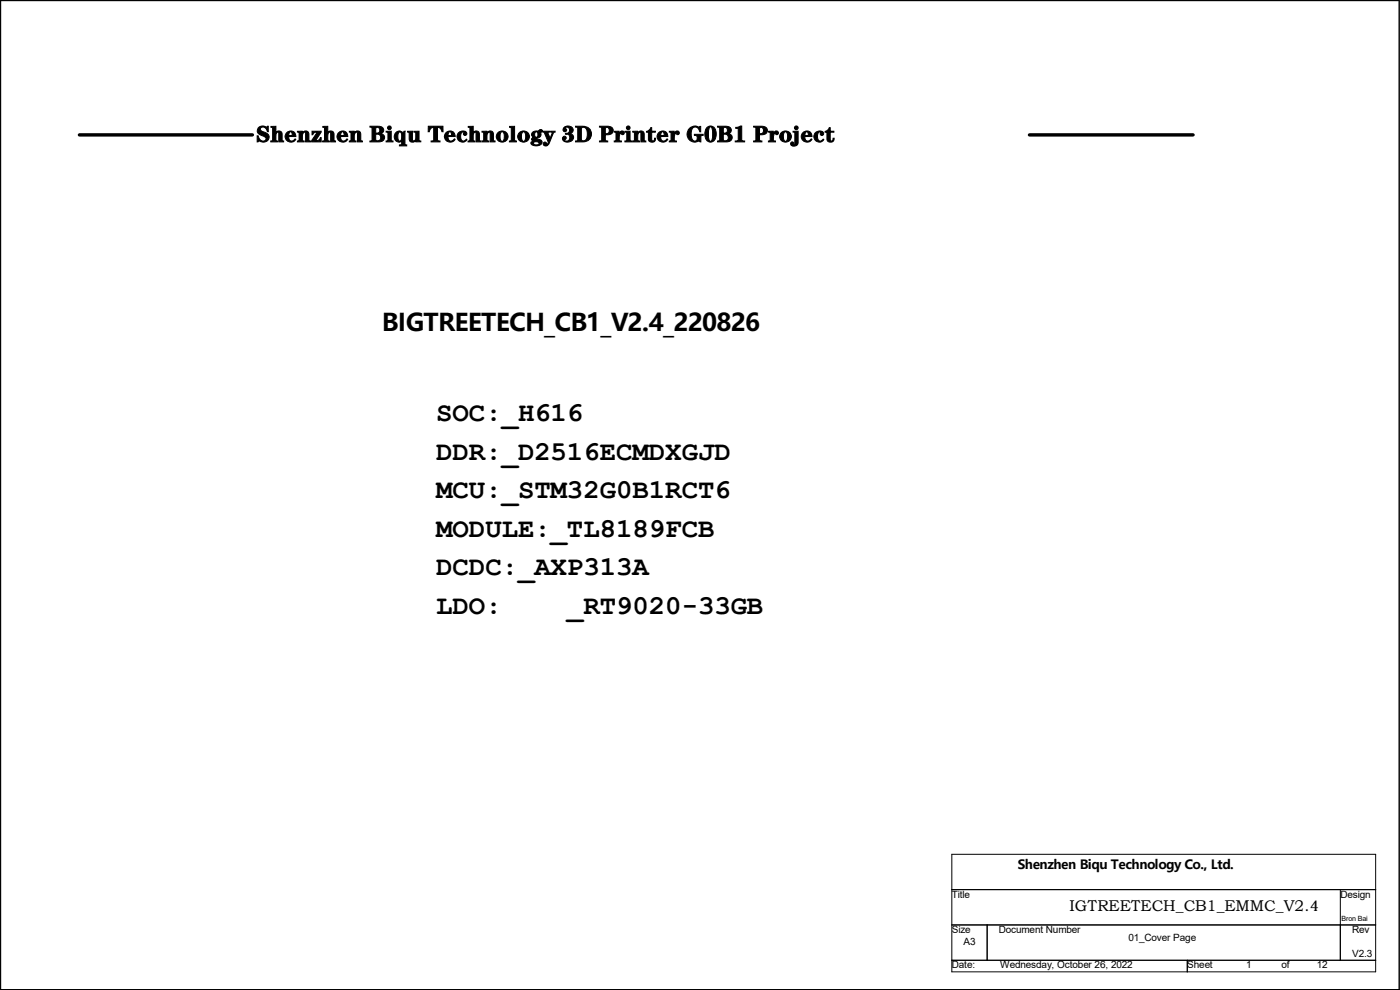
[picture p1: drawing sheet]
<svg xmlns="http://www.w3.org/2000/svg" width="297mm" height="210mm" viewBox="0 0 297 210" stroke-linecap="round" stroke-linejoin="round" font-family="sans-serif">
<defs><g id="words">
<g font-size="5.8">
<text x="92.5" y="89.3">SOC:_H616</text>
<text x="92.5" y="97.5">DDR:_D2516ECMDXGJD</text>
<text x="92.5" y="105.7">MCU:_STM32G0B1RCT6</text>
<text x="92.5" y="113.9">MODULE:_TL8189FCB</text>
<text x="92.5" y="122">DCDC:_AXP313A</text>
<text x="92.5" y="130.3">LDO:</text>
<text x="120.3" y="130.3">_RT9020-33GB</text>
</g>
<text font-size="5.2" x="81" y="70.3">BIGTREETECH_CB1_V2.4_220826</text>
<text font-size="4.8" x="54.3" y="30.1">Shenzhen Biqu Technology 3D Printer G0B1 Project</text>
<text font-size="3.3" x="226.9" y="193.2">IGTREETECH_CB1_EMMC_V2.4</text>
<text font-size="2.7" x="215.9" y="184.4">Shenzhen Biqu Technology Co., Ltd.</text>
<g font-size="2.1">
<text x="201.9" y="190.5">Title</text>
<text x="284.4" y="190.5">Design</text>
<text x="201.9" y="198">Size</text>
<text x="211.9" y="198">Document Number</text>
<text x="286.9" y="198">Rev</text>
<text x="204.4" y="200.4">A3</text>
<text x="239.4" y="199.7">01_Cover Page</text>
<text x="286.9" y="202.9">V2.3</text>
<text x="201.9" y="205.4">Date:</text>
<text x="212.2" y="205.4">Wednesday, October 26, 2022</text>
<text x="251.9" y="205.4">Sheet</text>
<text x="264.4" y="205.4">1</text>
<text x="271.9" y="205.4">of</text>
<text x="279.4" y="205.4">12</text>
</g>
<text font-size="1.5" x="284.6" y="195.5">Bron Bai</text>
</g></defs>
<path d="M16.8 28.6h36.8M218.4 28.6h34.7" fill="none" stroke="#000" stroke-width=".72"/>
<path d="M.1 .1h296.7v209.8h-296.7zM201.9 181.2h89.9v25h-89.9zM201.9 188.7h89.9M201.9 196.2h89.9M209.4 196.2v7.5M284.4 188.7v15M.1 209.9h.1M201.9 203.7h89.9M251.9 203.7v2.5" fill="none" stroke="#000" stroke-width=".21"/>
<use href="#words"/>
</svg>
